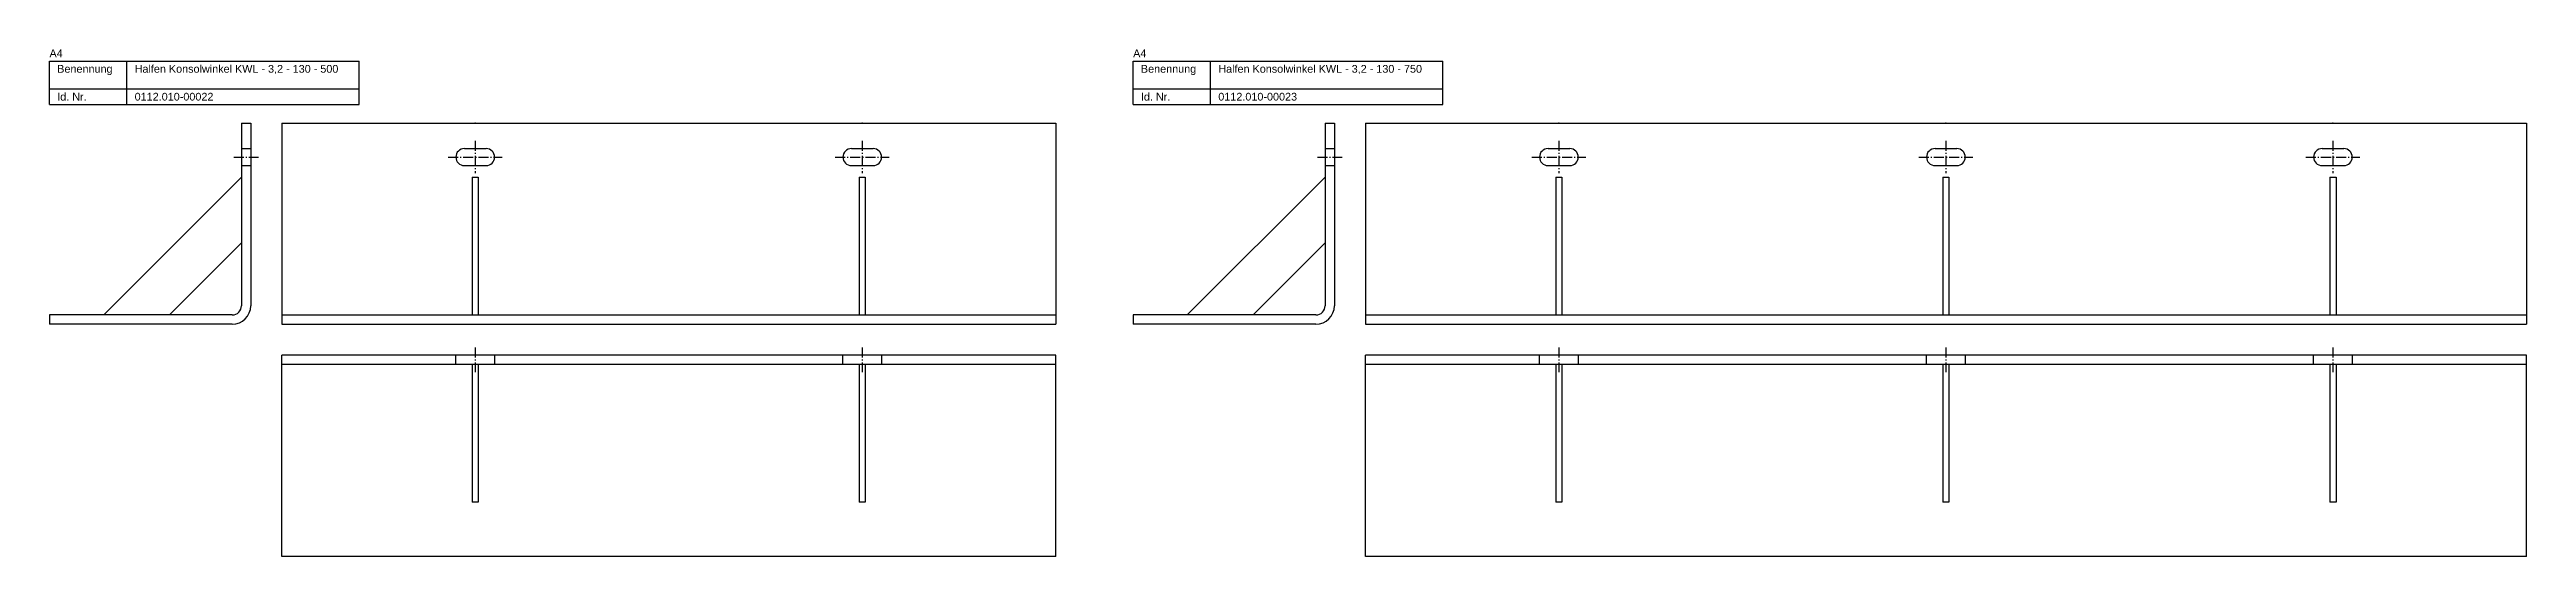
# Model space of a CAD drawing. Header units: millimetres. Extents: x 3683 to 6843, y -2519 to 868.
# Drawn here: x 3683 to 5283, y 541 to 868 of the extents above; entities that cross this region are included whole.
import ezdxf

# ---------------------------------------------------------------- set-up
doc = ezdxf.new("R2010")
doc.units = ezdxf.units.MM
doc.linetypes.add('MITTELLINIE', pattern=[0.977, 0.65, -0.13, 0.067, -0.13])
doc.linetypes.add('VERDECKT', pattern=[9.525, 6.35, -3.175])
doc.layers.add('HALFEN-KONSOLANKER', color=2, linetype='CONTINUOUS')
doc.styles.add('ARIAL50', font='ARIAL.TTF', dxfattribs={"height": 5})

msp = doc.modelspace()

# ---------------------------------------------------------------- linework, layer by layer
at = {"layer": 'HALFEN-KONSOLANKER'}
for p, q in [((3683.1, 860.8), (3883.1, 860.8)), ((3683.1, 832.8), (3683.1, 860.8)), ((3733.1, 832.8), (3733.1, 860.8)), ((3883.1, 832.8), (3883.1, 860.8)), ((4383.1, 860.8), (4583.1, 860.8)), ((4383.1, 832.8), (4383.1, 860.8)), ((4433.1, 832.8), (4433.1, 860.8)), ((4583.1, 832.8), (4583.1, 860.8)), ((3683.1, 842.8), (3883.1, 842.8)), ((3683.1, 832.8), (3883.1, 832.8)), ((4383.1, 842.8), (4583.1, 842.8)), ((4383.1, 832.8), (4583.1, 832.8)), ((3807.1, 820.8), (3807.1, 702.8)), ((3807.1, 820.8), (3813.1, 820.8)), ((3813.1, 820.8), (3813.1, 702.8)), ((3833.1, 820.8), (4333.1, 820.8)), ((3833.1, 820.8), (3833.1, 690.8)), ((4333.1, 820.8), (4333.1, 690.8)), ((4507.1, 820.8), (4507.1, 702.8)), ((4507.1, 820.8), (4513.1, 820.8)), ((4513.1, 820.8), (4513.1, 702.8)), ((4533.1, 820.8), (5283.1, 820.8)), ((4533.1, 820.8), (4533.1, 690.8)), ((5283.1, 820.8), (5283.1, 690.8)), ((3951.1, 804.3), (3965.1, 804.3)), ((4201.1, 804.3), (4215.1, 804.3)), ((4651.1, 804.3), (4665.1, 804.3)), ((4901.1, 804.3), (4915.1, 804.3)), ((5151.1, 804.3), (5165.1, 804.3)), ((3807.1, 785.8), (3718.1, 696.8)), ((3951.1, 793.3), (3965.1, 793.3)), ((3956.1, 785.8), (3956.1, 696.8)), ((3956.1, 785.8), (3960.1, 785.8)), ((3960.1, 785.8), (3960.1, 696.8)), ((4201.1, 793.3), (4215.1, 793.3)), ((4206.1, 785.8), (4206.1, 696.8)), ((4206.1, 785.8), (4210.1, 785.8)), ((4210.1, 785.8), (4210.1, 696.8)), ((4507.1, 785.8), (4418.1, 696.8)), ((4651.1, 793.3), (4665.1, 793.3)), ((4656.1, 785.8), (4656.1, 696.8)), ((4656.1, 785.8), (4660.1, 785.8)), ((4660.1, 785.8), (4660.1, 696.8)), ((4901.1, 793.3), (4915.1, 793.3)), ((4906.1, 785.8), (4906.1, 696.8)), ((4906.1, 785.8), (4910.1, 785.8)), ((4910.1, 785.8), (4910.1, 696.8)), ((5151.1, 793.3), (5165.1, 793.3)), ((5156.1, 785.8), (5156.1, 696.8)), ((5156.1, 785.8), (5160.1, 785.8)), ((5160.1, 785.8), (5160.1, 696.8)), ((3807.1, 743.3), (3760.6, 696.8)), ((4507.1, 743.3), (4460.6, 696.8)), ((3801.1, 696.8), (3683.1, 696.8)), ((3683.1, 696.8), (3683.1, 690.8)), ((3801.1, 690.8), (3683.1, 690.8)), ((3833.1, 696.8), (4333.1, 696.8)), ((3833.1, 690.8), (4333.1, 690.8)), ((4501.1, 696.8), (4383.1, 696.8)), ((4383.1, 696.8), (4383.1, 690.8)), ((4501.1, 690.8), (4383.1, 690.8)), ((4533.1, 696.8), (5283.1, 696.8)), ((4533.1, 690.8), (5283.1, 690.8)), ((4333.1, 670.8), (3833.1, 670.8)), ((3833.1, 540.8), (3833.1, 670.8)), ((4333.1, 664.8), (3833.1, 664.8)), ((3956.1, 664.8), (3956.1, 575.8)), ((3960.1, 664.8), (3960.1, 575.8)), ((4206.1, 664.8), (4206.1, 575.8)), ((4210.1, 664.8), (4210.1, 575.8)), ((4333.1, 540.8), (4333.1, 670.8)), ((5283.1, 670.8), (4533.1, 670.8)), ((4533.1, 540.8), (4533.1, 670.8)), ((5283.1, 664.8), (4533.1, 664.8)), ((4656.1, 664.8), (4656.1, 575.8)), ((4660.1, 664.8), (4660.1, 575.8)), ((4906.1, 664.8), (4906.1, 575.8)), ((4910.1, 664.8), (4910.1, 575.8)), ((5156.1, 664.8), (5156.1, 575.8)), ((5160.1, 664.8), (5160.1, 575.8)), ((5283.1, 540.8), (5283.1, 670.8)), ((3960.1, 575.8), (3956.1, 575.8)), ((4210.1, 575.8), (4206.1, 575.8)), ((4660.1, 575.8), (4656.1, 575.8)), ((4910.1, 575.8), (4906.1, 575.8)), ((5160.1, 575.8), (5156.1, 575.8)), ((4333.1, 540.8), (3833.1, 540.8)), ((5283.1, 540.8), (4533.1, 540.8))]:
    msp.add_line(p, q, dxfattribs=at)
at = {"layer": 'HALFEN-KONSOLANKER', "color": 1, "linetype": 'VERDECKT'}
for p, q in [((3807.1, 804.3), (3813.1, 804.3)), ((4507.1, 804.3), (4513.1, 804.3)), ((3807.1, 793.3), (3813.1, 793.3)), ((4507.1, 793.3), (4513.1, 793.3)), ((3945.6, 664.8), (3945.6, 670.8)), ((3970.6, 670.8), (3970.6, 664.8)), ((4195.6, 664.8), (4195.6, 670.8)), ((4220.6, 670.8), (4220.6, 664.8)), ((4645.6, 664.8), (4645.6, 670.8)), ((4670.6, 670.8), (4670.6, 664.8)), ((4895.6, 664.8), (4895.6, 670.8)), ((4920.6, 670.8), (4920.6, 664.8)), ((5145.6, 664.8), (5145.6, 670.8)), ((5170.6, 670.8), (5170.6, 664.8))]:
    msp.add_line(p, q, dxfattribs=at)
at = {"layer": 'HALFEN-KONSOLANKER', "color": 1, "linetype": 'MITTELLINIE', "ltscale": 10}
for p, q in [((3958.1, 809.3), (3958.1, 788.3)), ((4208.1, 809.3), (4208.1, 788.3)), ((4658.1, 809.3), (4658.1, 788.3)), ((4908.1, 809.3), (4908.1, 788.3)), ((5158.1, 809.3), (5158.1, 788.3)), ((3802.1, 798.8), (3818.1, 798.8)), ((3940.6, 798.8), (3975.6, 798.8)), ((4190.6, 798.8), (4225.6, 798.8)), ((4502.1, 798.8), (4518.1, 798.8)), ((4640.6, 798.8), (4675.6, 798.8)), ((4890.6, 798.8), (4925.6, 798.8)), ((5140.6, 798.8), (5175.6, 798.8)), ((3958.1, 675.8), (3958.1, 659.8)), ((4208.1, 675.8), (4208.1, 659.8)), ((4658.1, 675.8), (4658.1, 659.8)), ((4908.1, 675.8), (4908.1, 659.8)), ((5158.1, 675.8), (5158.1, 659.8))]:
    msp.add_line(p, q, dxfattribs=at)
at = {"layer": 'HALFEN-KONSOLANKER'}
for centre, radius, start, end in [((3951.1, 798.8), 5.5, 90, 270), ((3965.1, 798.8), 5.5, 270, 90), ((4201.1, 798.8), 5.5, 90, 270), ((4215.1, 798.8), 5.5, 270, 90), ((4651.1, 798.8), 5.5, 90, 270), ((4665.1, 798.8), 5.5, 270, 90), ((4901.1, 798.8), 5.5, 90, 270), ((4915.1, 798.8), 5.5, 270, 90), ((5151.1, 798.8), 5.5, 90, 270), ((5165.1, 798.8), 5.5, 270, 90), ((3801.1, 702.8), 12, 270, 0), ((3801.1, 702.8), 6, 270, 0), ((4501.1, 702.8), 6, 270, 0), ((4501.1, 702.8), 12, 270, 0)]:
    msp.add_arc(centre, radius, start, end, dxfattribs=at)
for p in [(3958.1, 820.8), (3958.1, 820.8), (4208.1, 820.8), (4208.1, 820.8), (4658.1, 820.8), (4658.1, 820.8), (4908.1, 820.8), (4908.1, 820.8), (5158.1, 820.8), (5158.1, 820.8)]:
    msp.add_point(p, dxfattribs=at)

# ---------------------------------------------------------------- texts
at = {"layer": 'HALFEN-KONSOLANKER', "style": 'ARIAL50'}
for s, p in [('A4', (3683.1, 863.3)), ('A4', (4383.1, 863.3)), ('Benennung', (3688.1, 853.3)), ('Halfen Konsolwinkel KWL - 3,2 - 130 - 500', (3738.1, 853.3)), ('Benennung', (4388.1, 853.3)), ('Halfen Konsolwinkel KWL - 3,2 - 130 - 750', (4438.1, 853.3)), ('Id. Nr.', (3688.1, 835.3)), ('0112.010-00022', (3738.1, 835.3)), ('Id. Nr.', (4388.1, 835.3)), ('0112.010-00023', (4438.1, 835.3))]:
    msp.add_text(s, height=5, dxfattribs=at).set_placement(p)

doc.saveas('drawing.dxf')
